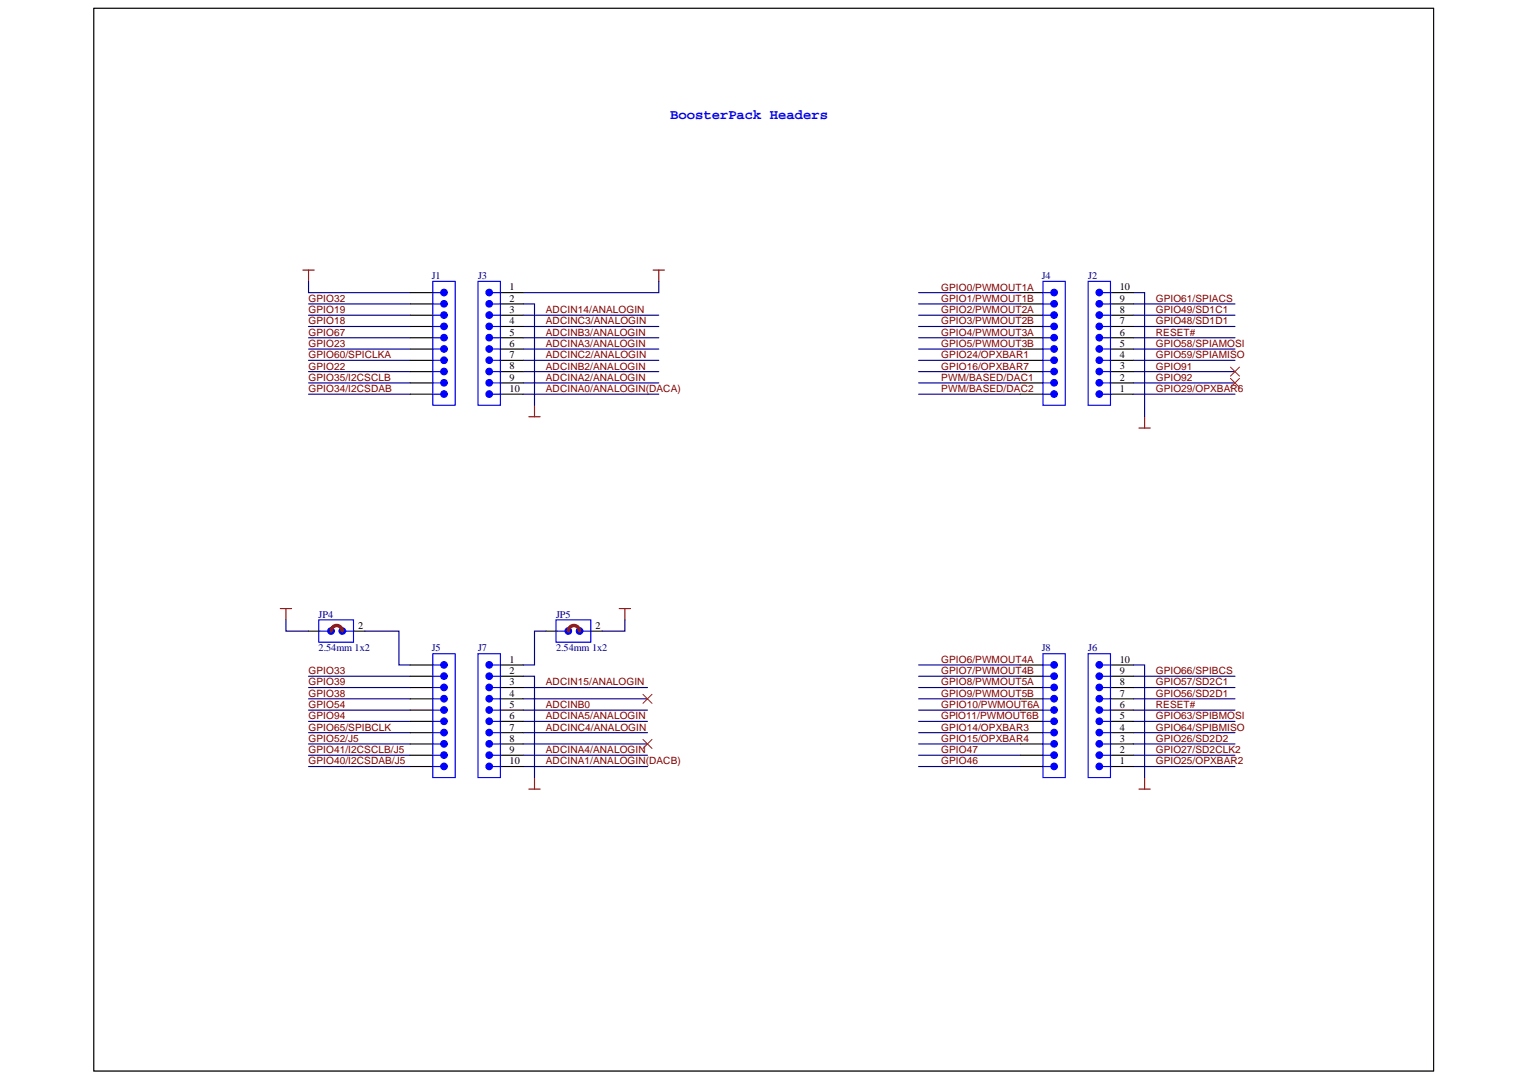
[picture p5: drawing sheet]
<svg xmlns="http://www.w3.org/2000/svg" width="297mm" height="210mm" viewBox="0 0 297 210" stroke-linecap="round" stroke-linejoin="round" font-family="sans-serif">
<defs><g id="words">
<text font-size="2.7" fill="#00f" x="130.1" y="23.1">BoosterPack Headers</text>
<g font-size="2" fill="#000080">
<text x="83.8" y="54.2">J1</text>
<text x="92.8" y="54.2">J3</text>
<text x="202.2" y="54.2">J4</text>
<text x="211.3" y="54.2">J2</text>
<text x="61.9" y="119.9">JP4</text>
<text x="108" y="119.9">JP5</text>
<text x="61.9" y="126.5">2.54mm 1x2</text>
<text x="83.8" y="126.5">J5</text>
<text x="92.8" y="126.5">J7</text>
<text x="108" y="126.5">2.54mm 1x2</text>
<text x="202.2" y="126.5">J8</text>
<text x="211.3" y="126.5">J6</text>
</g>
<g font-size="2">
<text x="98.9" y="56.4">1</text>
<text x="98.9" y="58.6">2</text>
<text x="217.4" y="58.6">9</text>
<text x="217.4" y="56.4">10</text>
<text x="98.9" y="60.8">3</text>
<text x="98.9" y="63">4</text>
<text x="98.9" y="65.2">5</text>
<text x="217.4" y="65.2">6</text>
<text x="217.4" y="63">7</text>
<text x="217.4" y="60.8">8</text>
<text x="98.9" y="67.4">6</text>
<text x="98.9" y="69.6">7</text>
<text x="98.9" y="71.7">8</text>
<text x="217.4" y="71.7">3</text>
<text x="217.4" y="69.6">4</text>
<text x="217.4" y="67.4">5</text>
<text x="98.9" y="73.9">9</text>
<text x="98.9" y="76.1">10</text>
<text x="217.4" y="76.1">1</text>
<text x="217.4" y="73.9">2</text>
<text x="69.6" y="122.1">2</text>
<text x="115.6" y="122.1">2</text>
<text x="98.9" y="128.7">1</text>
<text x="98.9" y="130.9">2</text>
<text x="217.4" y="130.9">9</text>
<text x="217.4" y="128.7">10</text>
<text x="98.9" y="133.1">3</text>
<text x="98.9" y="135.3">4</text>
<text x="98.9" y="137.5">5</text>
<text x="217.4" y="137.5">6</text>
<text x="217.4" y="135.3">7</text>
<text x="217.4" y="133.1">8</text>
<text x="98.9" y="139.7">6</text>
<text x="98.9" y="141.9">7</text>
<text x="217.4" y="141.9">4</text>
<text x="217.4" y="139.7">5</text>
<text x="98.9" y="144">8</text>
<text x="98.9" y="146.2">9</text>
<text x="98.9" y="148.4">10</text>
<text x="217.4" y="148.4">1</text>
<text x="217.4" y="146.2">2</text>
<text x="217.4" y="144">3</text>
</g>
<g font-size="1.9" fill="#800000">
<text x="59.9" y="58.6">GPIO32</text>
<text x="182.8" y="58.6">GPIO1/PWMOUT1B</text>
<text x="182.8" y="56.4">GPIO0/PWMOUT1A</text>
<text x="224.4" y="58.6">GPIO61/SPIACS</text>
<text x="59.9" y="65.2">GPIO67</text>
<text x="59.9" y="63">GPIO18</text>
<text x="59.9" y="60.8">GPIO19</text>
<text x="106" y="63">ADCINC3/ANALOGIN</text>
<text x="106" y="65.2">ADCINB3/ANALOGIN</text>
<text x="106" y="60.8">ADCIN14/ANALOGIN</text>
<text x="182.8" y="60.8">GPIO2/PWMOUT2A</text>
<text x="182.8" y="63">GPIO3/PWMOUT2B</text>
<text x="182.8" y="65.2">GPIO4/PWMOUT3A</text>
<text x="224.4" y="65.2">RESET#</text>
<text x="224.4" y="63">GPIO48/SD1D1</text>
<text x="224.4" y="60.8">GPIO49/SD1C1</text>
<text x="59.9" y="69.6">GPIO60/SPICLKA</text>
<text x="59.9" y="71.8">GPIO22</text>
<text x="59.9" y="67.4">GPIO23</text>
<text x="106" y="67.4">ADCINA3/ANALOGIN</text>
<text x="106" y="71.8">ADCINB2/ANALOGIN</text>
<text x="106" y="69.6">ADCINC2/ANALOGIN</text>
<text x="182.8" y="67.4">GPIO5/PWMOUT3B</text>
<text x="182.8" y="69.6">GPIO24/OPXBAR1</text>
<text x="182.8" y="71.8">GPIO16/OPXBAR7</text>
<text x="224.4" y="67.4">GPIO58/SPIAMOSI</text>
<text x="224.4" y="69.6">GPIO59/SPIAMISO</text>
<text x="224.4" y="71.8">GPIO91</text>
<text x="59.9" y="73.9">GPIO35/I2CSCLB</text>
<text x="59.9" y="76.1">GPIO34/I2CSDAB</text>
<text x="106" y="73.9">ADCINA2/ANALOGIN</text>
<text x="106" y="76.1">ADCINA0/ANALOGIN(DACA)</text>
<text x="182.8" y="73.9">PWM/BASED/DAC1</text>
<text x="182.8" y="76.1">PWM/BASED/DAC2</text>
<text x="224.4" y="76.1">GPIO29/OPXBAR6</text>
<text x="224.4" y="73.9">GPIO92</text>
<text x="59.9" y="130.9">GPIO33</text>
<text x="182.8" y="130.9">GPIO7/PWMOUT4B</text>
<text x="182.8" y="128.7">GPIO6/PWMOUT4A</text>
<text x="224.4" y="130.9">GPIO66/SPIBCS</text>
<text x="59.9" y="137.5">GPIO54</text>
<text x="59.9" y="133.1">GPIO39</text>
<text x="59.9" y="135.3">GPIO38</text>
<text x="106" y="133.1">ADCIN15/ANALOGIN</text>
<text x="106" y="137.5">ADCINB0</text>
<text x="182.8" y="133.1">GPIO8/PWMOUT5A</text>
<text x="182.8" y="135.3">GPIO9/PWMOUT5B</text>
<text x="182.8" y="137.5">GPIO10/PWMOUT6A</text>
<text x="224.4" y="137.5">RESET#</text>
<text x="224.4" y="135.3">GPIO56/SD2D1</text>
<text x="224.4" y="133.1">GPIO57/SD2C1</text>
<text x="59.9" y="141.9">GPIO65/SPIBCLK</text>
<text x="59.9" y="139.7">GPIO94</text>
<text x="106" y="141.9">ADCINC4/ANALOGIN</text>
<text x="106" y="139.7">ADCINA5/ANALOGIN</text>
<text x="182.8" y="139.7">GPIO11/PWMOUT6B</text>
<text x="182.8" y="141.9">GPIO14/OPXBAR3</text>
<text x="224.4" y="141.9">GPIO64/SPIBMISO</text>
<text x="224.4" y="139.7">GPIO63/SPIBMOSI</text>
<text x="59.9" y="144.1">GPIO52/J5</text>
<text x="59.9" y="148.4">GPIO40/I2CSDAB/J5</text>
<text x="59.9" y="146.3">GPIO41/I2CSCLB/J5</text>
<text x="106" y="148.4">ADCINA1/ANALOGIN(DACB)</text>
<text x="106" y="146.3">ADCINA4/ANALOGIN</text>
<text x="182.8" y="144.1">GPIO15/OPXBAR4</text>
<text x="182.8" y="148.4">GPIO46</text>
<text x="182.8" y="146.3">GPIO47</text>
<text x="224.4" y="144.1">GPIO26/SD2D2</text>
<text x="224.4" y="146.3">GPIO27/SD2CLK2</text>
<text x="224.4" y="148.4">GPIO25/OPXBAR2</text>
</g>
</g></defs>
<path d="M18.2 1.6h260.1v206.3h-260.1z" fill="#fff" stroke="#000" stroke-width=".19"/>
<g fill="none" stroke="#00f" stroke-width=".22">
<path d="M84 54.6h4.4v24.1h-4.4zM84 59h1.6M84 56.8h1.6M92.8 54.6h4.3v24.1h-4.3zM95.7 59h1.5M95.7 56.8h1.5M202.5 54.6h4.3v24.1h-4.3zM202.5 59h1.5M202.5 56.8h1.5M211.2 54.6h4.4v24.1h-4.4zM214.1 59h1.5M214.1 56.8h1.5"/>
<path d="M84 61.2h1.6M84 63.4h1.6M84 65.6h1.6M84 67.8h1.6M84 70h1.6M84 72.2h1.6M84 74.4h1.6M84 76.5h1.6M95.7 61.2h1.5M95.7 63.4h1.5M95.7 65.6h1.5M95.7 67.8h1.5"/>
<path d="M95.7 70h1.5M95.7 72.2h1.5M95.7 74.4h1.5M95.7 76.5h1.5M202.5 61.2h1.5M202.5 63.4h1.5M202.5 65.6h1.5M202.5 67.8h1.5M202.5 70h1.5M202.5 72.2h1.5M202.5 74.4h1.5M202.5 76.5h1.5"/>
<path d="M214.1 61.2h1.5M214.1 63.4h1.5M214.1 65.6h1.5M214.1 67.8h1.5M214.1 70h1.5M214.1 72.2h1.5M214.1 74.4h1.5M214.1 76.5h1.5M61.9 120.4h6.7v4.3h-6.7zM62.1 122.6h1.5M67.1 122.6h1.6M84 126.9h4.4v24.1h-4.4z"/>
<path d="M84 131.3h1.6M84 133.5h1.6M84 129.1h1.6M84 135.7h1.6M84 137.9h1.6M92.8 126.9h4.3v24.1h-4.3zM95.7 131.3h1.5M95.7 133.5h1.5M95.7 129.1h1.5M95.7 135.7h1.5M95.7 137.9h1.5M107.9 120.4h6.8v4.3h-6.8z"/>
<path d="M108.2 122.6h1.5M113.2 122.6h1.5M202.5 126.9h4.3v24.1h-4.3zM202.5 131.3h1.5M202.5 133.5h1.5M202.5 129.1h1.5M202.5 135.7h1.5M202.5 137.9h1.5M211.2 126.9h4.4v24.1h-4.4zM214.1 131.3h1.5M214.1 133.5h1.5M214.1 129.1h1.5"/>
<path d="M214.1 135.7h1.5M214.1 137.9h1.5M84 140.1h1.6M84 142.3h1.6M84 144.5h1.6M84 146.6h1.6M84 148.8h1.6M95.7 140.1h1.5M95.7 142.3h1.5M95.7 144.5h1.5M95.7 146.6h1.5M95.7 148.8h1.5"/>
<path d="M202.5 140.1h1.5M202.5 142.3h1.5M202.5 144.5h1.5M202.5 146.6h1.5M202.5 148.8h1.5M214.1 140.1h1.5M214.1 142.3h1.5M214.1 144.5h1.5M214.1 146.6h1.5M214.1 148.8h1.5"/>
</g>
<g fill="#00f" stroke="#00f" stroke-width=".22">
<circle cx="64.3" cy="122.5" r=".64"/>
<circle cx="66.5" cy="122.5" r=".64"/>
<circle cx="110.3" cy="122.5" r=".64"/>
<circle cx="112.5" cy="122.5" r=".64"/>
<circle cx="86.2" cy="59" r=".64"/>
<circle cx="86.2" cy="61.2" r=".64"/>
<circle cx="86.2" cy="56.8" r=".64"/>
<circle cx="86.2" cy="63.4" r=".64"/>
<circle cx="86.2" cy="65.6" r=".64"/>
<circle cx="86.2" cy="67.8" r=".64"/>
<circle cx="86.2" cy="69.9" r=".64"/>
<circle cx="86.2" cy="72.1" r=".64"/>
<circle cx="86.2" cy="74.3" r=".64"/>
<circle cx="86.2" cy="76.5" r=".64"/>
<circle cx="95" cy="59" r=".64"/>
<circle cx="95" cy="61.2" r=".64"/>
<circle cx="95" cy="56.8" r=".64"/>
<circle cx="95" cy="63.4" r=".64"/>
<circle cx="95" cy="65.6" r=".64"/>
<circle cx="95" cy="67.8" r=".64"/>
<circle cx="95" cy="69.9" r=".64"/>
<circle cx="95" cy="72.1" r=".64"/>
<circle cx="95" cy="74.3" r=".64"/>
<circle cx="95" cy="76.5" r=".64"/>
<circle cx="213.4" cy="74.3" r=".64"/>
<circle cx="213.4" cy="72.1" r=".64"/>
<circle cx="213.4" cy="76.5" r=".64"/>
<circle cx="213.4" cy="69.9" r=".64"/>
<circle cx="213.4" cy="67.8" r=".64"/>
<circle cx="213.4" cy="65.6" r=".64"/>
<circle cx="213.4" cy="63.4" r=".64"/>
<circle cx="213.4" cy="61.2" r=".64"/>
<circle cx="213.4" cy="59" r=".64"/>
<circle cx="213.4" cy="56.8" r=".64"/>
<circle cx="204.6" cy="74.3" r=".64"/>
<circle cx="204.6" cy="72.1" r=".64"/>
<circle cx="204.6" cy="76.5" r=".64"/>
<circle cx="204.6" cy="69.9" r=".64"/>
<circle cx="204.6" cy="67.8" r=".64"/>
<circle cx="204.6" cy="65.6" r=".64"/>
<circle cx="204.6" cy="63.4" r=".64"/>
<circle cx="204.6" cy="61.2" r=".64"/>
<circle cx="204.6" cy="59" r=".64"/>
<circle cx="204.6" cy="56.8" r=".64"/>
<circle cx="86.2" cy="131.3" r=".64"/>
<circle cx="86.2" cy="133.5" r=".64"/>
<circle cx="86.2" cy="129.1" r=".64"/>
<circle cx="86.2" cy="135.7" r=".64"/>
<circle cx="86.2" cy="137.9" r=".64"/>
<circle cx="86.2" cy="140.1" r=".64"/>
<circle cx="86.2" cy="142.2" r=".64"/>
<circle cx="86.2" cy="144.4" r=".64"/>
<circle cx="86.2" cy="146.6" r=".64"/>
<circle cx="86.2" cy="148.8" r=".64"/>
<circle cx="95" cy="131.3" r=".64"/>
<circle cx="95" cy="133.5" r=".64"/>
<circle cx="95" cy="129.1" r=".64"/>
<circle cx="95" cy="135.7" r=".64"/>
<circle cx="95" cy="137.9" r=".64"/>
<circle cx="95" cy="140.1" r=".64"/>
<circle cx="95" cy="142.2" r=".64"/>
<circle cx="95" cy="144.4" r=".64"/>
<circle cx="95" cy="146.6" r=".64"/>
<circle cx="95" cy="148.8" r=".64"/>
<circle cx="204.6" cy="146.6" r=".64"/>
<circle cx="204.6" cy="144.4" r=".64"/>
<circle cx="204.6" cy="148.8" r=".64"/>
<circle cx="204.6" cy="142.2" r=".64"/>
<circle cx="204.6" cy="140.1" r=".64"/>
<circle cx="204.6" cy="137.9" r=".64"/>
<circle cx="204.6" cy="135.7" r=".64"/>
<circle cx="204.6" cy="133.5" r=".64"/>
<circle cx="204.6" cy="131.3" r=".64"/>
<circle cx="204.6" cy="129.1" r=".64"/>
<circle cx="213.4" cy="146.6" r=".64"/>
<circle cx="213.4" cy="144.4" r=".64"/>
<circle cx="213.4" cy="148.8" r=".64"/>
<circle cx="213.4" cy="142.2" r=".64"/>
<circle cx="213.4" cy="140.1" r=".64"/>
<circle cx="213.4" cy="137.9" r=".64"/>
<circle cx="213.4" cy="135.7" r=".64"/>
<circle cx="213.4" cy="133.5" r=".64"/>
<circle cx="213.4" cy="131.3" r=".64"/>
<circle cx="213.4" cy="129.1" r=".64"/>
</g>
<g fill="none" stroke="#000" stroke-width=".22">
<path d="M79.6 56.8h4.4M79.6 59h4.4M97.2 56.8h4.4M97.2 59h4.4M198.1 56.8h4.4M198.1 59h4.4M215.6 56.8h4.4M215.6 59h4.4M79.6 61.2h4.4M79.6 63.4h4.4M79.6 65.6h4.4M79.6 67.8h4.4"/>
<path d="M79.6 70h4.4M79.6 72.2h4.4M79.6 74.4h4.4M79.6 76.5h4.4M97.2 61.2h4.4M97.2 63.4h4.4M97.2 65.6h4.4M97.2 67.8h4.4M97.2 70h4.4M97.2 72.2h4.4M97.2 74.4h4.4M97.2 76.5h4.4"/>
<path d="M198.1 61.2h4.4M198.1 63.4h4.4M198.1 65.6h4.4M198.1 67.8h4.4M198.1 70h4.4M198.1 72.2h4.4M198.1 74.4h4.4M198.1 76.5h4.4M215.6 61.2h4.4M215.6 63.4h4.4M215.6 65.6h4.4M215.6 67.8h4.4"/>
<path d="M215.6 70h4.4M215.6 72.2h4.4M215.6 74.4h4.4M215.6 76.5h4.4M59.9 122.6h2.2M68.7 122.6h2.2M79.6 129.1h4.4M79.6 131.3h4.4M79.6 133.5h4.4M79.6 135.7h4.4M79.6 137.9h4.4M97.2 129.1h4.4"/>
<path d="M97.2 131.3h4.4M97.2 133.5h4.4M97.2 135.7h4.4M97.2 137.9h4.4M106 122.6h2.2M114.7 122.6h2.2M198.1 129.1h4.4M198.1 131.3h4.4M198.1 133.5h4.4M198.1 135.7h4.4M198.1 137.9h4.4M215.6 129.1h4.4"/>
<path d="M215.6 131.3h4.4M215.6 133.5h4.4M215.6 135.7h4.4M215.6 137.9h4.4M79.6 140.1h4.4M79.6 142.3h4.4M79.6 144.5h4.4M79.6 146.6h4.4M79.6 148.8h4.4M97.2 140.1h4.4M97.2 142.3h4.4M97.2 144.5h4.4"/>
<path d="M97.2 146.6h4.4M97.2 148.8h4.4M198.1 140.1h4.4M198.1 142.3h4.4M198.1 144.5h4.4M198.1 146.6h4.4M198.1 148.8h4.4M215.6 140.1h4.4M215.6 142.3h4.4M215.6 144.5h4.4M215.6 146.6h4.4M215.6 148.8h4.4"/>
</g>
<g fill="none" stroke="#800000" stroke-width=".22">
<path d="M58.8 52.4h2.2M59.9 52.4v2.2M126.8 52.4h2.2M127.9 52.4v2.2M103.8 78.7v2.2M102.7 80.9h2.2M221.1 83.1h2.2M222.2 80.9v2.2M54.4 118.2h2.2M55.5 118.2v2.2M120.2 118.2h2.2M121.3 118.2v2.2"/>
<path d="M102.7 153.2h2.2M103.8 151v2.2M221.1 153.2h2.2M222.2 151v2.2"/>
</g>
<g fill="none" stroke="#000080" stroke-width=".22">
<path d="M59.9 54.6v2.2h19.7M59.9 59h19.7M101.6 59h2.2v19.7M127.9 54.6v2.2h-26.3M178.3 59h19.8M178.3 56.8h19.8M220 56.8h2.2v24.1M220 59h19.8M59.9 76.5h19.7M59.9 74.4h19.7M59.9 72.2h19.7M59.9 70h19.7"/>
<path d="M59.9 67.8h19.7M59.9 65.6h19.7M59.9 63.4h19.7M59.9 61.2h19.7M101.6 76.5h26.3M101.6 74.4h26.3M101.6 72.2h26.3M101.6 70h26.3M101.6 67.8h26.3M101.6 65.6h26.3M101.6 63.4h26.3M101.6 61.2h26.3"/>
<path d="M178.3 76.5h19.8M178.3 74.4h19.8M178.3 72.2h19.8M178.3 70h19.8M178.3 67.8h19.8M178.3 65.6h19.8M178.3 63.4h19.8M178.3 61.2h19.8M220 76.5h19.8M220 74.4h19.8M220 72.2h19.8M220 70h19.8"/>
<path d="M220 67.8h19.8M220 65.6h19.8M220 63.4h19.8M220 61.2h19.8M55.5 120.4v2.2h4.4M59.9 131.3h19.7M59.9 133.5h19.7M59.9 135.7h19.7M59.9 137.9h19.7M70.9 122.6h6.5v6.5h2.2M101.6 131.3h2.2v19.7M101.6 133.5h24.1"/>
<path d="M101.6 135.7h24.1M101.6 137.9h24.1M106 122.6h-2.2v6.5h-2.2M121.3 120.4v2.2h-4.4M178.3 131.3h19.8M178.3 133.5h19.8M178.3 135.7h19.8M178.3 137.9h19.8M178.3 129.1h19.8M220 129.1h2.2v21.9M220 131.3h19.8M220 133.5h19.8"/>
<path d="M220 135.7h19.8M220 137.9h19.8M59.9 140.1h19.7M59.9 142.3h19.7M59.9 144.5h19.7M59.9 146.6h19.7M59.9 148.8h19.7M101.6 140.1h24.1M101.6 142.3h24.1M101.6 144.5h24.1M101.6 146.6h24.1M101.6 148.8h24.1"/>
<path d="M178.3 140.1h19.8M178.3 142.3h19.8M178.3 144.5h19.8M178.3 146.6h19.8M178.3 148.8h19.8M220 140.1h19.8M220 142.3h19.8M220 144.5h19.8M220 146.6h19.8M220 148.8h19.8"/>
</g>
<path d="M66.4 122.5a1.07 1.07 0 0 0-1-1 1.07 1.07 0 0 0-1.1 1.1M112.5 122.5a1.07 1.07 0 0 0-1.1-1 1.07 1.07 0 0 0-1.1 1.1" fill="none" stroke="#800000" stroke-width=".66"/>
<path d="M238.9 71.3l1.7 1.7M238.9 73.5l1.7 1.7M240.6 71.3l-1.7 1.7M240.6 73.5l-1.7 1.7M124.8 134.8l1.8 1.8M126.6 134.8l-1.8 1.8M124.8 143.6l1.8 1.7M126.6 143.6l-1.8 1.7" fill="none" stroke="#f00" stroke-width=".19"/>
<use href="#words"/>
</svg>
